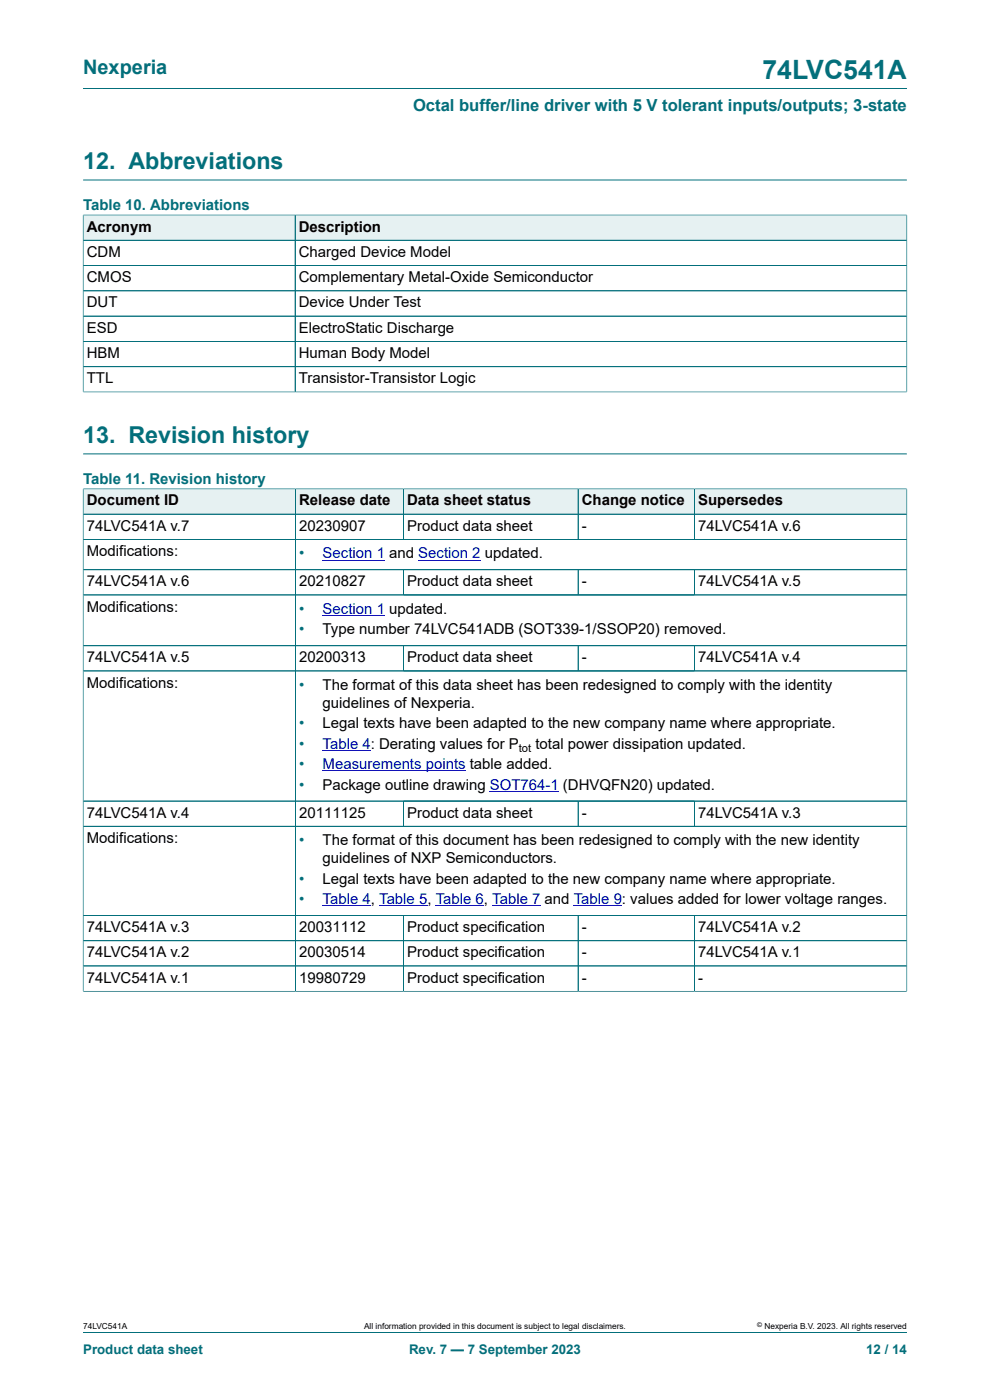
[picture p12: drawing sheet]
<svg xmlns="http://www.w3.org/2000/svg" width="210mm" height="297mm" viewBox="0 0 210 297" stroke-linecap="round" stroke-linejoin="round" font-family="sans-serif">
<defs><g id="words">
<text font-size="5.6" fill="#036f7b" x="161.7" y="16.8">74LVC541A</text>
<g font-size="4.9" fill="#036f7b">
<text x="17.6" y="35.9">12. Abbreviations</text>
<text x="17.6" y="94">13. Revision history</text>
</g>
<text font-size="4.2" fill="#036f7b" x="17.6" y="15.6">Nexperia</text>
<text font-size="3.5" fill="#036f7b" x="87.6" y="23.7">Octal buffer/line driver with 5 V tolerant inputs/outputs; 3-state</text>
<g font-size="3.2" fill="#036f7b">
<text x="17.6" y="44.5">Table 10. Abbreviations</text>
<text x="17.6" y="102.6">Table 11. Revision history</text>
<text x="63.4" y="118.5">•</text>
<text x="63.4" y="130.3">•</text>
<text x="63.4" y="134.6">•</text>
<text x="63.4" y="146.4">•</text>
<text x="63.4" y="154.5">•</text>
<text x="63.4" y="158.9">•</text>
<text x="63.4" y="163.2">•</text>
<text x="63.4" y="167.5">•</text>
<text x="63.4" y="179.3">•</text>
<text x="63.4" y="187.5">•</text>
<text x="63.4" y="191.8">•</text>
</g>
<g font-size="3.2">
<text x="18.4" y="49.1">Acronym</text>
<text x="63.4" y="49.1">Description</text>
<text x="18.4" y="54.5">CDM</text>
<text x="18.4" y="59.8">CMOS</text>
<text x="63.4" y="54.5">Charged Device Model</text>
<text x="63.4" y="59.8">Complementary Metal-Oxide Semiconductor</text>
<text x="18.4" y="65.2">DUT</text>
<text x="63.4" y="65.2">Device Under Test</text>
<text x="18.4" y="70.6">ESD</text>
<text x="63.4" y="70.6">ElectroStatic Discharge</text>
<text x="18.4" y="75.9">HBM</text>
<text x="63.4" y="75.9">Human Body Model</text>
<text x="18.4" y="81.3">TTL</text>
<text x="63.4" y="81.3">Transistor-Transistor Logic</text>
<text x="18.4" y="107.2">Document ID</text>
<text x="63.4" y="107.2">Release date</text>
<text x="86.4" y="107.2">Data sheet status</text>
<text x="123.4" y="107.2">Change notice</text>
<text x="148.1" y="107.2">Supersedes</text>
<text x="18.4" y="112.6">74LVC541A v.7</text>
<text x="63.4" y="112.6">20230907</text>
<text x="86.4" y="112.6">Product data sheet</text>
<text x="123.4" y="112.6">-</text>
<text x="148.1" y="112.6">74LVC541A v.6</text>
<text x="18.4" y="117.9">Modifications:</text>
<text x="18.4" y="124.4">74LVC541A v.6</text>
<text x="63.4" y="124.4">20210827</text>
<text x="86.4" y="124.4">Product data sheet</text>
<text x="123.4" y="124.4">-</text>
<text x="148.1" y="124.4">74LVC541A v.5</text>
<text x="18.4" y="129.7">Modifications:</text>
<text x="68.4" y="134.6">Type number 74LVC541ADB (SOT339-1/SSOP20) removed.</text>
<text x="18.4" y="140.5">74LVC541A v.5</text>
<text x="63.4" y="140.5">20200313</text>
<text x="86.4" y="140.5">Product data sheet</text>
<text x="123.4" y="140.5">-</text>
<text x="148.1" y="140.5">74LVC541A v.4</text>
<text x="18.4" y="145.8">Modifications:</text>
<text x="68.4" y="146.4">The format of this data sheet has been redesigned to comply with the identity</text>
<text x="68.4" y="150.2">guidelines of Nexperia.</text>
<text x="68.4" y="154.5">Legal texts have been adapted to the new company name where appropriate.</text>
<text x="113.6" y="158.9">total power dissipation updated.</text>
<text x="68.4" y="167.5">Package outline drawing SOT764-1 (DHVQFN20) updated.</text>
<text x="18.4" y="173.4">74LVC541A v.4</text>
<text x="63.4" y="173.4">20111125</text>
<text x="86.4" y="173.4">Product data sheet</text>
<text x="123.4" y="173.4">-</text>
<text x="148.1" y="173.4">74LVC541A v.3</text>
<text x="18.4" y="178.8">Modifications:</text>
<text x="68.4" y="179.3">The format of this document has been redesigned to comply with the new identity</text>
<text x="68.4" y="183.1">guidelines of NXP Semiconductors.</text>
<text x="68.4" y="187.5">Legal texts have been adapted to the new company name where appropriate.</text>
<text x="18.4" y="197.7">74LVC541A v.3</text>
<text x="63.4" y="197.7">20031112</text>
<text x="86.4" y="197.7">Product specification</text>
<text x="123.4" y="197.7">-</text>
<text x="148.1" y="197.7">74LVC541A v.2</text>
<text x="18.4" y="203.1">74LVC541A v.2</text>
<text x="63.4" y="203.1">20030514</text>
<text x="86.4" y="203.1">Product specification</text>
<text x="123.4" y="203.1">-</text>
<text x="148.1" y="203.1">74LVC541A v.1</text>
<text x="18.4" y="208.4">74LVC541A v.1</text>
<text x="63.4" y="208.4">19980729</text>
<text x="86.4" y="208.4">Product specification</text>
<text x="123.4" y="208.4">-</text>
<text x="148.1" y="208.4">-</text>
</g>
<g font-size="3.2" fill="#00f">
<text x="68.4" y="118.5">Section 1 and Section 2 updated.</text>
<text x="68.4" y="130.3">Section 1 updated.</text>
<text x="68.4" y="158.9">Table 4: Derating values for P</text>
<text x="68.4" y="163.2">Measurements points table added.</text>
<text x="68.4" y="191.8">Table 4, Table 5, Table 6, Table 7 and Table 9: values added for lower voltage ranges.</text>
</g>
<g font-size="2.8" fill="#036f7b">
<text x="17.6" y="287.2">Product data sheet</text>
<text x="86.8" y="287.2">Rev. 7 — 7 September 2023</text>
<text x="183.7" y="287.2">12 / 14</text>
</g>
<text font-size="2.4" x="110.1" y="159.5">tot</text>
<g font-size="1.8">
<text x="17.6" y="282">74LVC541A</text>
<text x="77.2" y="282">All information provided in this document is subject to legal disclaimers.</text>
<text x="162.2" y="282">Nexperia B.V. 2023. All rights reserved</text>
</g>
<text font-size="1.4" x="160.6" y="281.6">©</text>
</g></defs>
<path d="M17.6 18.8h174.8M17.6 38.2h174.8" fill="none" stroke="#036f7b" stroke-width=".21"/>
<path d="M17.7 45.7h44.8v5.2h-44.8z" fill="#e6f1f2"/>
<path d="M17.6 45.5v5.5h45v-5.4h-45" fill="none" stroke="#036f7b" stroke-width=".21"/>
<path d="M62.7 45.7h129.6v5.2h-129.6z" fill="#e6f1f2"/>
<path d="M17.6 51h174.8M17.6 56.3h174.8M17.6 45.7v37.5M17.7 45.6h174.7M62.6 45.6v37.5M192.4 45.5v37.7M17.6 61.7h174.8M17.6 67.1h174.8M17.6 72.4h174.8M17.6 77.8h174.8M17.6 83.1h174.8M17.6 96.3h174.8" fill="none" stroke="#036f7b" stroke-width=".21"/>
<path d="M17.7 103.8h44.9v5.2h-44.9z" fill="#e6f1f2"/>
<path d="M17.6 103.6v5.5h45.1v-5.4h-45.1" fill="none" stroke="#036f7b" stroke-width=".21"/>
<path d="M62.7 103.8h22.8v5.2h-22.8z" fill="#e6f1f2"/>
<path d="M62.7 103.7h22.9v5.4h-22.9z" fill="none" stroke="#036f7b" stroke-width=".21"/>
<path d="M85.7 103.8h36.9v5.2h-36.9z" fill="#e6f1f2"/>
<path d="M85.6 103.7h37v5.4h-37z" fill="none" stroke="#036f7b" stroke-width=".21"/>
<path d="M122.7 103.8h24.6v5.2h-24.6z" fill="#e6f1f2"/>
<path d="M122.6 103.7h24.7v5.4h-24.7z" fill="none" stroke="#036f7b" stroke-width=".21"/>
<path d="M147.4 103.8h44.9v5.2h-44.9z" fill="#e6f1f2"/>
<path d="M17.6 114.4h174.8M62.7 109.1v11.8M85.6 109.1v5.3M122.6 109.1v5.3M192.4 103.6v17.3h-174.8v-11.8h174.8M192.4 103.7h-45.1v10.7" fill="none" stroke="#036f7b" stroke-width=".21"/>
<path d="M68.4 118.8h11.5" fill="none" stroke="#00f" stroke-width=".21"/>
<path d="M79.9 118.8h1.8z" fill="#00f"/>
<path d="M88.7 118.8h11.5" fill="none" stroke="#00f" stroke-width=".21"/>
<path d="M100.2 118.8h1.8z" fill="#00f"/>
<path d="M17.6 126.2h174.8M17.6 120.9h174.8v16.1h-174.8zM62.7 120.9v16.1M85.6 120.9v5.3M122.6 120.9v5.3M147.3 120.9v5.3" fill="none" stroke="#036f7b" stroke-width=".21"/>
<path d="M68.4 130.6h11.5" fill="none" stroke="#00f" stroke-width=".21"/>
<path d="M79.9 130.5l1.8 .1z" fill="#00f"/>
<g fill="none" stroke="#036f7b" stroke-width=".21">
<path d="M17.6 103.8v106.6M17.7 109.1h174.6M17.7 114.4h174.6M17.7 103.7h174.6M62.7 103.8v106.5M85.6 103.8v10.6M122.6 103.8v10.6M147.3 103.8v10.6M192.4 103.8v106.6M17.6 137h174.8M17.7 126.2h174.6M85.6 120.9v5.3"/>
<path d="M85.6 137v5.3M122.6 120.9v5.3M122.6 137v5.3M147.3 120.9v5.3M147.3 137v5.3M192.3 120.9h-174.6M17.6 142.3h174.8M17.6 169.9h174.8M17.6 175.3h174.8M85.6 169.9v5.4M122.6 169.9v5.4M147.3 169.9v5.4"/>
<path d="M17.6 194.2h174.8M17.6 199.6h174.8M85.6 194.2v16.1M122.6 194.2v16.1M147.3 194.2v16.1M17.6 210.3h174.8M17.6 204.9h174.8M17.6 282.6h174.8"/>
</g>
<path d="M68.4 159.2h10.3M68.4 163.5h30.4M103.9 167.9h14.6M68.4 192.1h10.3M80.4 192.1h10.3M92.4 192.1h10.3M104.4 192.1h10.3M121.7 192.1h10.2" fill="none" stroke="#00f" stroke-width=".21"/>
<use href="#words"/>
</svg>
